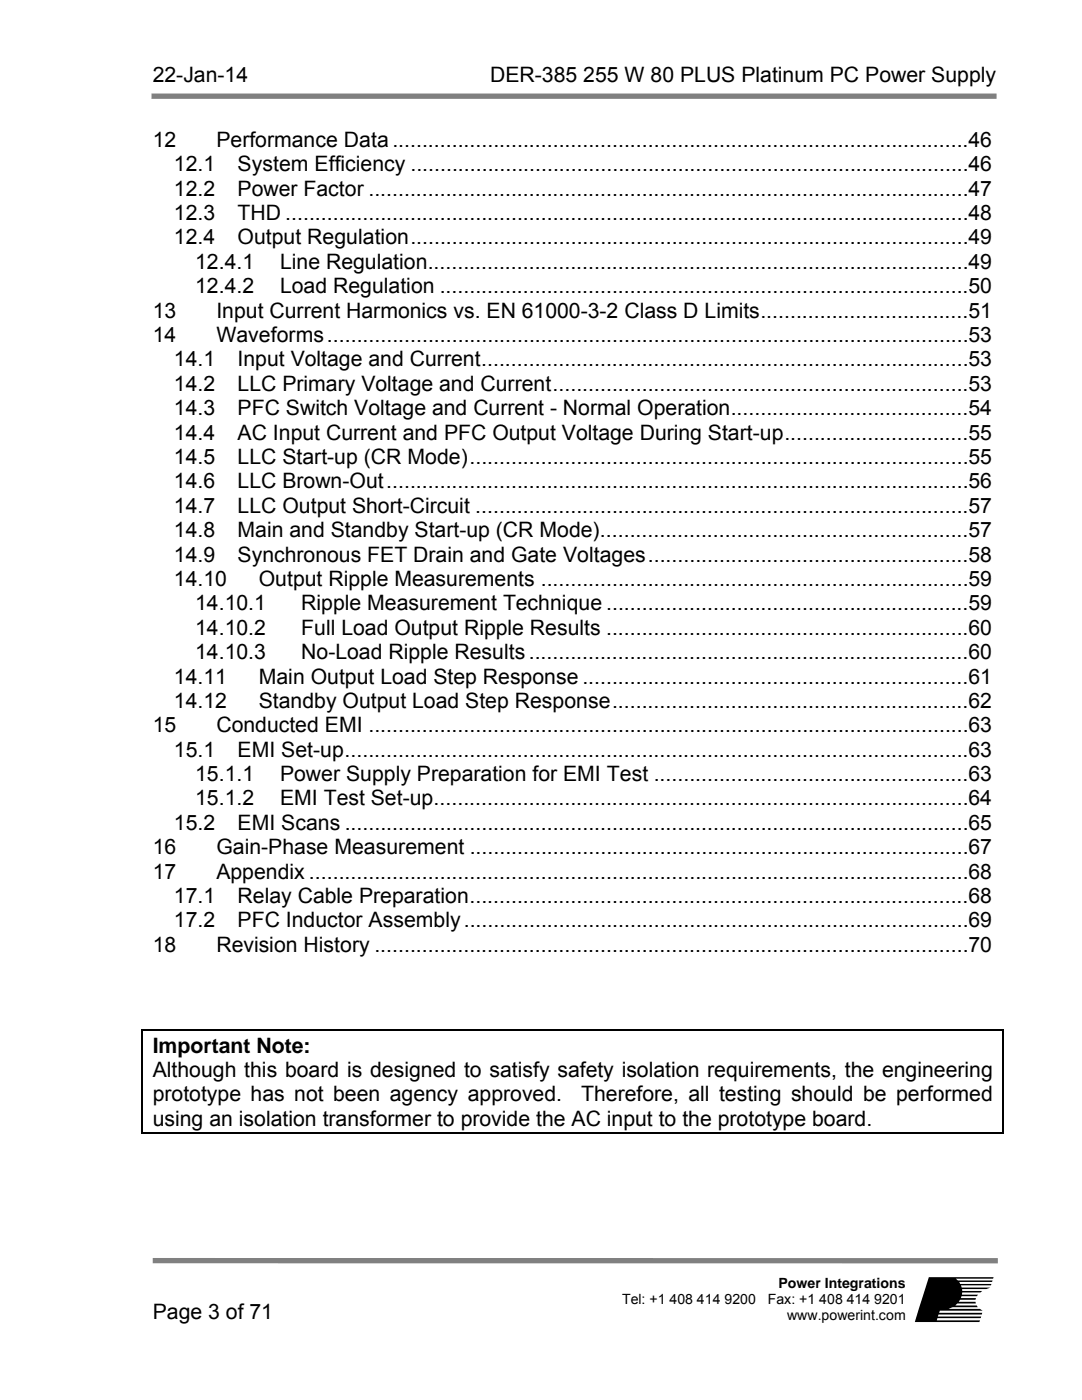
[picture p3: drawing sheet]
<svg xmlns="http://www.w3.org/2000/svg" width="216mm" height="279mm" viewBox="0 0 216 279" stroke-linecap="round" stroke-linejoin="round" font-family="sans-serif">
<defs><g id="words">
<g font-size="4.2">
<text x="30.5" y="16.4">22-Jan-14</text>
<text x="97.8" y="16.4">DER-385 255 W 80 PLUS Platinum PC Power Supply</text>
<text x="30.5" y="29.3">12</text>
<text x="43.2" y="29.3">Performance Data .................................................................................................46</text>
<text x="34.7" y="34.2">12.1</text>
<text x="47.4" y="34.2">System Efficiency ..............................................................................................46</text>
<text x="34.7" y="39.1">12.2</text>
<text x="47.4" y="39.1">Power Factor .....................................................................................................47</text>
<text x="34.7" y="43.9">12.3</text>
<text x="47.4" y="43.9">THD ...................................................................................................................48</text>
<text x="34.7" y="48.8">12.4</text>
<text x="38.9" y="53.7">12.4.1</text>
<text x="47.4" y="48.8">Output Regulation ..............................................................................................49</text>
<text x="55.9" y="53.7">Line Regulation...........................................................................................49</text>
<text x="38.9" y="58.5">12.4.2</text>
<text x="55.9" y="58.5">Load Regulation .........................................................................................50</text>
<text x="30.5" y="63.4">13</text>
<text x="43.2" y="63.4">Input Current Harmonics vs. EN 61000-3-2 Class D Limits...................................51</text>
<text x="30.5" y="68.3">14</text>
<text x="43.2" y="68.3">Waveforms ............................................................................................................53</text>
<text x="34.7" y="73.1">14.1</text>
<text x="34.7" y="78">14.2</text>
<text x="47.4" y="73.1">Input Voltage and Current..................................................................................53</text>
<text x="47.4" y="78">LLC Primary Voltage and Current ......................................................................53</text>
<text x="34.7" y="82.9">14.3</text>
<text x="47.4" y="82.9">PFC Switch Voltage and Current - Normal Operation........................................54</text>
<text x="34.7" y="87.7">14.4</text>
<text x="47.4" y="87.7">AC Input Current and PFC Output Voltage During Start-up ...............................55</text>
<text x="34.7" y="92.6">14.5</text>
<text x="47.4" y="92.6">LLC Start-up (CR Mode) ....................................................................................55</text>
<text x="34.7" y="97.5">14.6</text>
<text x="47.4" y="97.5">LLC Brown-Out ..................................................................................................56</text>
<text x="34.7" y="102.3">14.7</text>
<text x="34.7" y="107.2">14.8</text>
<text x="47.4" y="102.3">LLC Output Short-Circuit ...................................................................................57</text>
<text x="47.4" y="107.2">Main and Standby Start-up (CR Mode)..............................................................57</text>
<text x="34.7" y="112.1">14.9</text>
<text x="47.4" y="112.1">Synchronous FET Drain and Gate Voltages ......................................................58</text>
<text x="34.7" y="116.9">14.10</text>
<text x="51.6" y="116.9">Output Ripple Measurements ........................................................................59</text>
<text x="38.9" y="121.8">14.10.1</text>
<text x="60.1" y="121.8">Ripple Measurement Technique .............................................................59</text>
<text x="38.9" y="126.7">14.10.2</text>
<text x="38.9" y="131.6">14.10.3</text>
<text x="60.1" y="126.7">Full Load Output Ripple Results .............................................................60</text>
<text x="60.1" y="131.6">No-Load Ripple Results ..........................................................................60</text>
<text x="34.7" y="136.4">14.11</text>
<text x="51.6" y="136.4">Main Output Load Step Response .................................................................61</text>
<text x="34.7" y="141.3">14.12</text>
<text x="51.6" y="141.3">Standby Output Load Step Response ............................................................62</text>
<text x="30.5" y="146.2">15</text>
<text x="43.2" y="146.2">Conducted EMI .....................................................................................................63</text>
<text x="34.7" y="151">15.1</text>
<text x="38.9" y="155.9">15.1.1</text>
<text x="47.4" y="151">EMI Set-up .........................................................................................................63</text>
<text x="55.9" y="155.9">Power Supply Preparation for EMI Test .....................................................63</text>
<text x="38.9" y="160.7">15.1.2</text>
<text x="55.9" y="160.7">EMI Test Set-up..........................................................................................64</text>
<text x="34.7" y="165.6">15.2</text>
<text x="47.4" y="165.6">EMI Scans .........................................................................................................65</text>
<text x="30.5" y="170.5">16</text>
<text x="43.2" y="170.5">Gain-Phase Measurement ....................................................................................67</text>
<text x="30.5" y="175.3">17</text>
<text x="43.2" y="175.3">Appendix ...............................................................................................................68</text>
<text x="34.7" y="180.2">17.1</text>
<text x="34.7" y="185.1">17.2</text>
<text x="47.4" y="180.2">Relay Cable Preparation ....................................................................................68</text>
<text x="47.4" y="185.1">PFC Inductor Assembly .....................................................................................69</text>
<text x="30.5" y="189.9">18</text>
<text x="43.2" y="189.9">Revision History ....................................................................................................70</text>
<text x="30.5" y="210.1">Important Note:</text>
<text x="30.5" y="214.9">Although this board is designed to satisfy safety isolation requirements, the engineering</text>
<text x="30.5" y="219.8">prototype has not been agency approved.</text>
<text x="116" y="219.8">Therefore, all testing should be performed</text>
<text x="30.5" y="224.7">using an isolation transformer to provide the AC input to the prototype board.</text>
<text x="30.5" y="263.2">Page 3 of 71</text>
</g>
<g font-size="2.8">
<text x="155.3" y="257">Power Integrations</text>
<text x="124.1" y="260.2">Tel: +1 408 414 9200</text>
<text x="153.2" y="260.2">Fax: +1 408 414 9201</text>
<text x="157.1" y="263.5">www.powerint.com</text>
</g>
</g></defs>
<path d="M30.2 19.2h168.7" fill="none" stroke="#808080" stroke-width="1.1" stroke-linecap="butt"/>
<path d="M180 253.6h20.6v11.6h-20.6z" fill="#fff"/>
<path d="M185.3 254.9h13l-.1 .3h-7.5l.4 .3h7l-.1 .3h-6.6l.2 .4h6.2l-.1 .3h-6l.2 .5h5.7l-.8 .3h-4.8v.3h4l-.4 .3h-3.6l-.1 .5h3.2l-.2 .3h-3l-.2 .4h3l-.1 .3h-3l-.3 .4h3.3l.1 .3h-3.7l-.4 .4h4.3l.2 .4h-5l-.8 .3h6.2l.6 .4h-8.6l-.1 .4h8.6l-.1 .3h-8.6l-.2 .4h8.7l-.1 .4h-8.7l-.1 .4h8.6l-.1 .3h-12.9z" fill-rule="evenodd" fill="#000"/>
<path d="M30.5 251.6h168.6" fill="none" stroke="#808080" stroke-width="1.1" stroke-linecap="butt"/>
<path d="M28.3 205.5h.3v.3h-.3zM200 205.5h.3v.3h-.3zM28.3 226h.3v.2h-.3zM200 226h.3v.2h-.3z" fill="#000"/>
<path d="M28.3 205.6h172M28.4 205.8v20.2M200.2 205.8v20.2M28.3 226.1h172" fill="none" stroke="#000" stroke-width=".25"/>
<use href="#words"/>
</svg>
